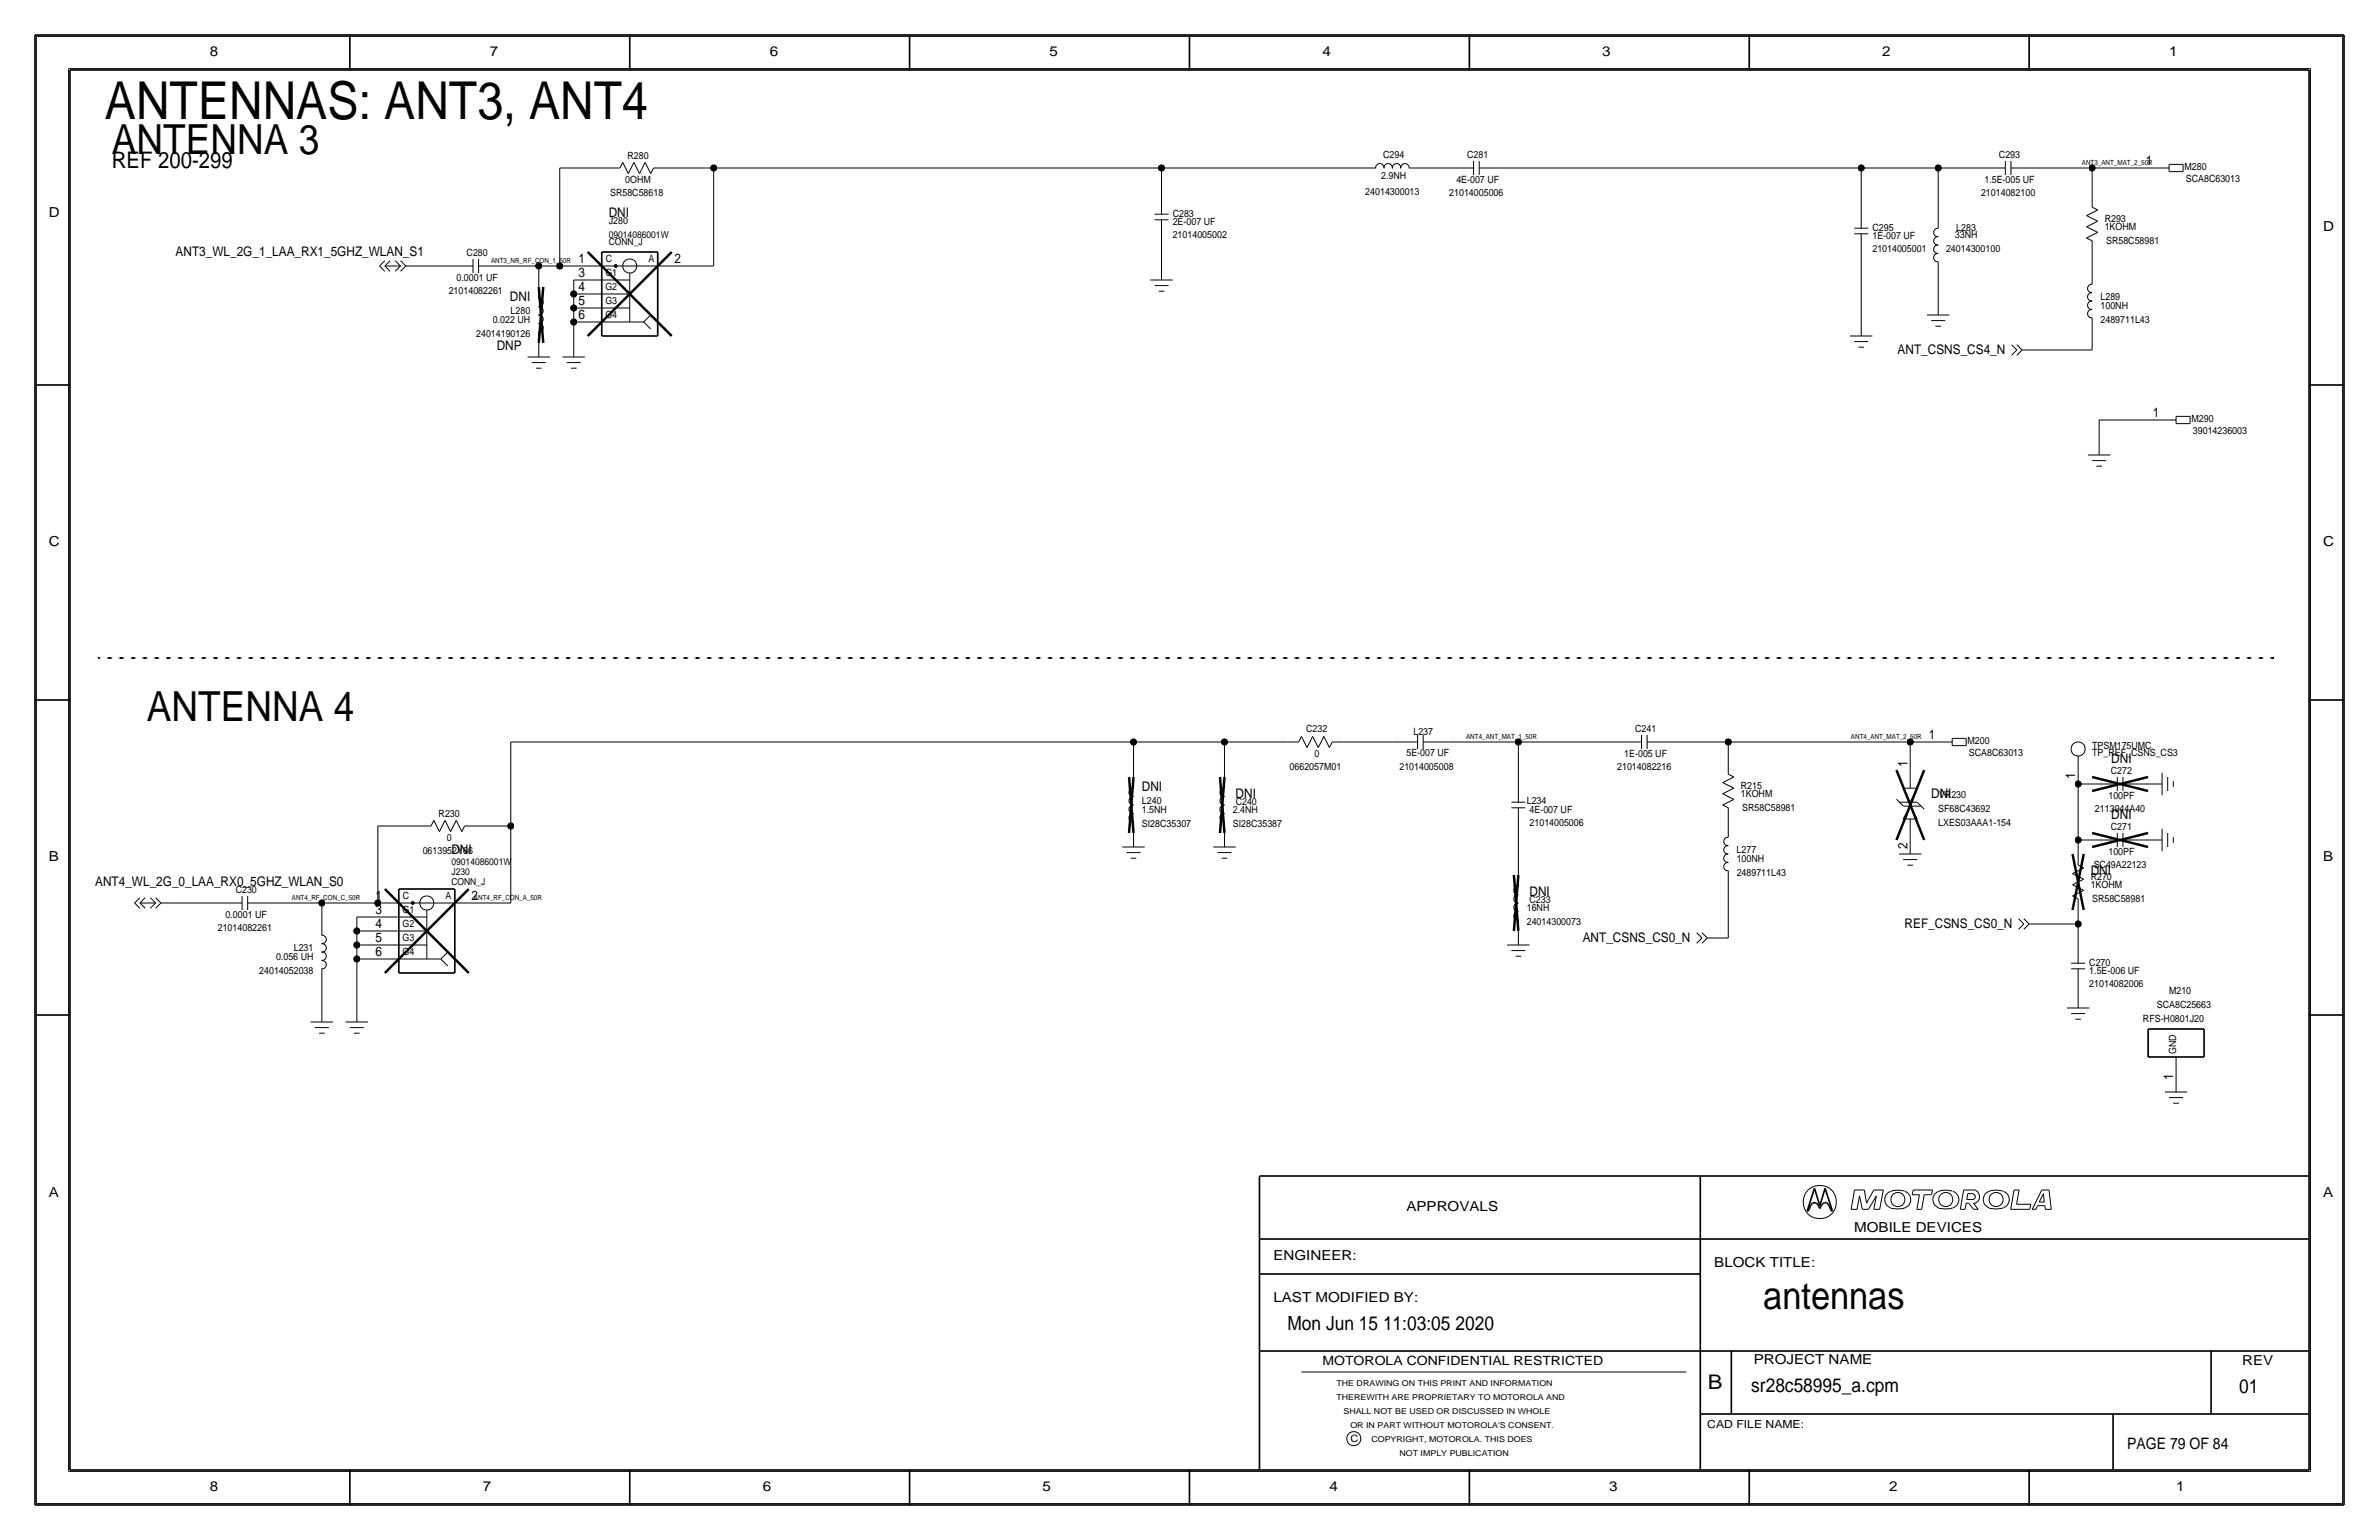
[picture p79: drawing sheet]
<svg xmlns="http://www.w3.org/2000/svg" width="432mm" height="279mm" viewBox="0 0 432 279" stroke-linecap="round" stroke-linejoin="round" font-family="sans-serif">
<defs><g id="words">
<text font-size="9.5" x="19" y="21.6">ANTENNAS: ANT3, ANT4</text>
<g font-size="7.5">
<text x="20.3" y="27.9">ANTENNA 3</text>
<text x="26.7" y="130.8">ANTENNA 4</text>
</g>
<text font-size="7" x="320" y="237.5">antennas</text>
<text font-size="4.1" x="20.3" y="30.5">REF 200-299</text>
<text font-size="3.7" x="310" y="252.1">B</text>
<g font-size="3.5">
<text x="233.7" y="241.3">Mon Jun 15 11:03:05 2020</text>
<text x="317.9" y="252.6">sr28c58995_a.cpm</text>
<text x="406.4" y="252.7">01</text>
</g>
<text font-size="2.9" x="386.1" y="262.9">PAGE 79 OF 84</text>
<g font-size="2.5">
<text x="38.1" y="10.2">8</text>
<text x="88.9" y="10.2">7</text>
<text x="139.7" y="10.2">6</text>
<text x="190.5" y="10.2">5</text>
<text x="240" y="10.2">4</text>
<text x="290.8" y="10.2">3</text>
<text x="341.6" y="10.2">2</text>
<text x="393.7" y="10.2">1</text>
<text x="8.9" y="39.4">D</text>
<text x="421.6" y="41.9">D</text>
<text x="8.9" y="99.1">C</text>
<text x="421.6" y="99.1">C</text>
<text x="8.9" y="156.2">B</text>
<text x="421.6" y="156.2">B</text>
<text x="8.9" y="217.2">A</text>
<text x="255.3" y="219.7">APPROVALS</text>
<text x="421.6" y="217.2">A</text>
<text x="336.5" y="223.5">MOBILE DEVICES</text>
<text x="231.1" y="228.6">ENGINEER:</text>
<text x="311.1" y="229.9">BLOCK TITLE:</text>
<text x="231.1" y="236.2">LAST MODIFIED BY:</text>
<text x="318.3" y="247.5">PROJECT NAME</text>
<text x="407" y="247.6">REV</text>
<text x="38.1" y="270.5">8</text>
<text x="87.6" y="270.5">7</text>
<text x="138.4" y="270.5">6</text>
<text x="189.2" y="270.5">5</text>
<text x="241.3" y="270.5">4</text>
<text x="292.1" y="270.5">3</text>
<text x="342.9" y="270.5">2</text>
<text x="395" y="270.5">1</text>
</g>
<g font-size="2.4">
<text x="389.5" y="30">1</text>
<text x="110.5" y="39.4">DNI</text>
<text x="31.9" y="46.5">ANT3_WL_2G_1_LAA_RX1_5GHZ_WLAN_S1</text>
<text x="105" y="47.7">1</text>
<text x="122.4" y="47.7">2</text>
<text x="105" y="52.8">4</text>
<text x="105" y="50.3">3</text>
<text x="92.6" y="54.6">DNI</text>
<text x="105" y="57.9">6</text>
<text x="105" y="55.4">5</text>
<text x="90.2" y="63.5">DNP</text>
<text x="344.4" y="64.3">ANT_CSNS_CS4_N</text>
<text x="390.7" y="75.7">1</text>
<text x="350.1" y="134.1">1</text>
<text x="207.3" y="143.5">DNI</text>
<text x="346.2" y="139.2" transform="rotate(-90 346.2 139.2)">1</text>
<text x="376.7" y="141.4" transform="rotate(-90 376.7 141.4)">1</text>
<text x="383.2" y="138.4">DNI</text>
<text x="224.3" y="144.8">DNI</text>
<text x="350.5" y="144.8">DNI</text>
<text x="383.2" y="148.6">DNI</text>
<text x="81.9" y="154.9">DNI</text>
<text x="346.2" y="154.1" transform="rotate(-90 346.2 154.1)">2</text>
<text x="17.3" y="160.8">ANT4_WL_2G_0_LAA_RX0_5GHZ_WLAN_S0</text>
<text x="379.5" y="158.8">DNI</text>
<text x="68.1" y="165.9">3</text>
<text x="68.1" y="163.3">1</text>
<text x="85.6" y="163.3">2</text>
<text x="277.6" y="162.6">DNI</text>
<text x="68.1" y="173.5">6</text>
<text x="68.1" y="170.9">5</text>
<text x="68.1" y="168.4">4</text>
<text x="287.3" y="170.9">ANT_CSNS_CS0_N</text>
<text x="345.7" y="168.4">REF_CSNS_CS0_N</text>
<text x="394.5" y="196" transform="rotate(-90 394.5 196)">1</text>
</g>
<text font-size="2.3" x="240" y="247.6">MOTOROLA CONFIDENTIAL RESTRICTED</text>
<text font-size="2" x="309.9" y="259.1">CAD FILE NAME:</text>
<g font-size="1.8">
<text x="113.9" y="28.9">R280</text>
<text x="251.1" y="28.7">C294</text>
<text x="266.3" y="28.7">C281</text>
<text x="362.8" y="28.7">C293</text>
<text x="110.7" y="35.6">SR58C58618</text>
<text x="113.5" y="33.1">0OHM</text>
<text x="247.8" y="35.3">24014300013</text>
<text x="250.7" y="32.5">2.9NH</text>
<text x="263" y="35.6">21014005006</text>
<text x="264.3" y="33.3">4E-007 UF</text>
<text x="359.6" y="35.6">21014082100</text>
<text x="360.2" y="33.3">1.5E-005 UF</text>
<text x="396.5" y="30.9">M280</text>
<text x="396.7" y="33">SCA8C63013</text>
<text x="110.5" y="40.6">J280</text>
<text x="212.9" y="40.9">2E-007 UF</text>
<text x="212.9" y="39.4">C283</text>
<text x="339.9" y="41.9">C295</text>
<text x="355.1" y="41.9">L283</text>
<text x="382" y="40.3">R293</text>
<text x="382" y="41.8">1KOHM</text>
<text x="84.7" y="46.5">C280</text>
<text x="109.9" y="47.5">C</text>
<text x="117.7" y="47.5">A</text>
<text x="212.9" y="43.2">21014005002</text>
<text x="339.9" y="45.7">21014005001</text>
<text x="339.9" y="43.4">1E-007 UF</text>
<text x="353.2" y="45.7">24014300100</text>
<text x="354.8" y="43.2">33NH</text>
<text x="382.3" y="44.3">SR58C58981</text>
<text x="81.4" y="53.3">21014082261</text>
<text x="82.9" y="51.1">0.0001 UF</text>
<text x="109.9" y="52.7">G2</text>
<text x="109.9" y="50.1">G1</text>
<text x="89.5" y="58.7">0.022 UH</text>
<text x="92.7" y="56.9">L280</text>
<text x="109.9" y="55.2">G3</text>
<text x="109.9" y="57.8">G4</text>
<text x="381.3" y="54.4">L289</text>
<text x="381.3" y="58.7">2489711L43</text>
<text x="381.3" y="56.1">100NH</text>
<text x="86.4" y="61.2">24014190126</text>
<text x="397.8" y="76.6">M290</text>
<text x="398" y="78.7">39014236003</text>
<text x="237.1" y="132.8">C232</text>
<text x="238.6" y="137.3">0</text>
<text x="255.3" y="137.2">5E-007 UF</text>
<text x="256.5" y="133.3">L237</text>
<text x="294.8" y="137.4">1E-005 UF</text>
<text x="296.8" y="132.8">C241</text>
<text x="357.1" y="135">M200</text>
<text x="357.4" y="137.2">SCA8C63013</text>
<text x="379.7" y="137.2">TP_REF_CSNS_CS3</text>
<text x="379.7" y="135.9">TPSM175UMC</text>
<text x="234.1" y="139.7">0662057M01</text>
<text x="254" y="139.7">21014005008</text>
<text x="293.5" y="139.7">21014082216</text>
<text x="316" y="143.2">R215</text>
<text x="383.1" y="140.5">C272</text>
<text x="79.6" y="148.2">R230</text>
<text x="207.3" y="147.6">1.5NH</text>
<text x="207.3" y="145.8">L240</text>
<text x="223.8" y="147.6">2.4NH</text>
<text x="224.3" y="146">C240</text>
<text x="277.1" y="145.8">L234</text>
<text x="277.6" y="149.9">21014005006</text>
<text x="277.6" y="147.6">4E-007 UF</text>
<text x="316" y="144.6">1KOHM</text>
<text x="316.2" y="147.2">SR58C58981</text>
<text x="351.8" y="147.3">SF68C43692</text>
<text x="351.8" y="149.9">LXES03AAA1-154</text>
<text x="352" y="144.8">VR230</text>
<text x="380.2" y="147.3">2113944A40</text>
<text x="382.7" y="145">100PF</text>
<text x="76.7" y="154.9">0613952Y66</text>
<text x="81.1" y="152.5">0</text>
<text x="207.3" y="150.1">SI28C35307</text>
<text x="223.8" y="150.1">SI28C35387</text>
<text x="315.2" y="154.7">L277</text>
<text x="382.7" y="155.2">100PF</text>
<text x="383.1" y="150.6">C271</text>
<text x="315.2" y="156.5">100NH</text>
<text x="315.2" y="159">2489711L43</text>
<text x="379.5" y="159.7">R270</text>
<text x="379.5" y="161.1">1KOHM</text>
<text x="380" y="157.5">SC49A22123</text>
<text x="40.9" y="166.6">0.0001 UF</text>
<text x="42.8" y="162.1">C230</text>
<text x="73.1" y="165.7">G1</text>
<text x="73.1" y="163.1">C</text>
<text x="80.9" y="163.1">A</text>
<text x="277.1" y="167.9">24014300073</text>
<text x="277.1" y="165.4">16NH</text>
<text x="277.6" y="163.8">C233</text>
<text x="379.7" y="163.7">SR58C58981</text>
<text x="39.5" y="168.9">21014082261</text>
<text x="53.3" y="172.5">L231</text>
<text x="73.1" y="170.8">G3</text>
<text x="73.1" y="173.3">G4</text>
<text x="73.1" y="168.3">G2</text>
<text x="47.1" y="176.8">24014052038</text>
<text x="50.1" y="174.2">0.056 UH</text>
<text x="379.2" y="179.1">21014082006</text>
<text x="379.2" y="176.8">1.5E-006 UF</text>
<text x="379.2" y="175.3">C270</text>
<text x="389" y="185.4">RFS-H0801J20</text>
<text x="391.5" y="182.9">SCA8C25663</text>
<text x="393.7" y="180.3">M210</text>
<text x="395" y="191.3" transform="rotate(-90 395 191.3)">GND</text>
<text x="245.1" y="261.6">C</text>
</g>
<g font-size="1.7">
<text x="110.5" y="43.2">09014086001W</text>
<text x="110.5" y="44.4">CONN_J</text>
<text x="81.9" y="160.5">CONN_J</text>
<text x="81.9" y="158.7">J230</text>
<text x="81.9" y="156.9">09014086001W</text>
</g>
<g font-size="1.5">
<text x="242.6" y="251.5">THE DRAWING ON THIS PRINT AND INFORMATION</text>
<text x="242.6" y="254">THEREWITH ARE PROPRIETARY TO MOTOROLA AND</text>
<text x="243.8" y="256.5">SHALL NOT BE USED OR DISCUSSED IN WHOLE</text>
<text x="245.1" y="259.1">OR IN PART WITHOUT MOTOROLA'S CONSENT.</text>
<text x="248.9" y="261.6">COPYRIGHT, MOTOROLA. THIS DOES</text>
<text x="254" y="264.2">NOT IMPLY PUBLICATION</text>
</g>
<g font-size="1.3">
<text x="377.9" y="30">ANT3_ANT_MAT_2_50R</text>
<text x="89.1" y="47.8">ANT3_NR_RF_CON_1_50R</text>
<text x="266.1" y="134.1">ANT4_ANT_MAT_1_50R</text>
<text x="336" y="134.1">ANT4_ANT_MAT_2_50R</text>
<text x="53" y="163.3">ANT4_RF_CON_C_50R</text>
<text x="86" y="163.3">ANT4_RF_CON_A_50R</text>
</g>
</g></defs>
<g fill="none" stroke="#000" stroke-width=".18">
<path d="M6.6 6.6h418.6zM6.6 6.6v266.2zM12.4 12.4v254.6zM12.4 12.4h407zM419.4 12.4v254.6zM425.2 6.6v266.2zM101.6 30.5h8.9zM101.6 30.5v17.8zM110.5 30.5h2zM113 29.5l-.5 1zM113 29.5l1 2zM115.1 29.5l-1.1 2z"/>
<path d="M115.1 29.5l1 2zM117.1 29.5l-1 2zM117.1 29.5l1 2zM118.6 30.5l-.5 1zM118.6 30.5h2zM120.7 30.5h8.8zM129.5 30.5h81.3zM129.5 30.5v17.8zM209.5 39.9h2.6zM209.6 38.9h2.5zM210.8 30.5h36.8zM210.8 30.5v3.8z"/>
<path d="M210.8 39.9v4.5zM210.8 34.3v4.6zM247.6 30.5h2.1zM249.7 30.5a.75 .75 0 0 1 .7-.8 .75 .75 0 0 1 .8 .8M251.2 30.5a.75 .75 0 0 1 .7-.8 .75 .75 0 0 1 .8 .8M252.7 30.5a.75 .75 0 0 1 .8-.8 .75 .75 0 0 1 .7 .8M254.3 30.5a.75 .75 0 0 1 .7-.8 .75 .75 0 0 1 .7 .8M255.8 30.5h2zM257.8 30.5h5.1zM262.9 30.5h4.6zM267.5 29.2v2.5zM268.5 30.5h4.5z"/>
<path d="M268.5 29.2v2.6zM273 30.5h64.8zM337.8 30.5h14zM337.8 30.5v6.3zM337.8 36.8v4.6zM351.8 30.5h7.6zM351.8 30.5v8.9zM351.8 39.4v2zM359.4 30.5h4.6zM364 29.2v2.5zM365 30.5h4.6zM365 29.2v2.6z"/>
<path d="M369.6 30.5h10.1zM378.7 39.1l2-1zM378.7 39.1l2 1zM379.7 30.5h11.5zM379.7 30.5v5.1zM379.7 35.6v2zM379.7 37.6l1 .5zM391.2 30.5h2.5zM393.7 31.1h2.5zM393.7 29.8v1.3zM393.7 29.8h2.5zM396.2 29.8v1.3z"/>
<path d="M68.9 48.3l.9 .9zM69.8 48.3l1 .9zM69.8 48.3h2.9zM69.8 48.3l1-1zM69.9 47.3l-1 1zM71.7 47.3l1 1zM71.7 49.2l1-.9zM72.7 47.3l1 1zM73.7 48.3l-1 .9zM73.7 48.3h2.5zM76.2 48.3h5.1zM81.3 48.3h4.6z"/>
<path d="M85.9 47v2.5zM86.9 48.3h4.5zM86.9 47v2.5zM91.4 48.3h6.4zM97.7 54.2a.75 .75 0 0 1 .9 .7 .75 .75 0 0 1-.9 .7M97.7 57.2a.75 .75 0 0 1 .9 .7 .75 .75 0 0 1-.9 .8M97.7 58.7a.75 .75 0 0 1 .9 .8 .75 .75 0 0 1-.9 .7M97.7 55.7a.75 .75 0 0 1 .9 .7 .75 .75 0 0 1-.9 .8M97.8 48.3h3.8zM97.8 48.3v3.8zM97.8 52.1v2zM101.6 48.3h5.1z"/>
<path d="M104.1 55.9h2.6zM104.1 58.4h2.6zM104.1 53.3h2.6zM104.1 53.3v2.6zM104.1 55.9v2.5zM104.1 58.4v3.8zM104.1 50.8v2.5zM104.1 50.8h2.6zM106.7 55.9h7.6zM106.7 53.3h7.6zM106.7 50.8h7.6zM106.7 48.3h15.2z"/>
<path d="M106.7 58.4h10.1zM114.3 49.5v8.9zM116.8 58.4l1.3 1.3zM118.1 57.2l-1.3 1.2zM121.9 48.3h7.6zM208.8 50.8h4.1zM209.6 51.8h2.5zM210.3 52.8h1zM210.8 44.4v3.9zM210.8 48.3v2.5zM336.5 42.4h2.6zM336.6 41.4h2.5z"/>
<path d="M337.8 47v11.4zM337.8 58.4v2.6zM337.8 42.4v4.6zM349.8 57.2h4zM350.5 58.2h2.6zM351.3 59.2h1zM351.8 49.5v5.1zM351.8 54.6v2.6zM351.8 47.5v2zM351.8 43a.74 .74 0 0 0-.8 .7 .74 .74 0 0 0 .8 .7M351.8 46a.74 .74 0 0 0-.8 .8 .74 .74 0 0 0 .8 .7M351.8 44.5a.74 .74 0 0 0-.8 .7 .74 .74 0 0 0 .8 .8"/>
<path d="M351.8 41.5a.74 .74 0 0 0-.8 .7 .74 .74 0 0 0 .8 .7M378.7 41.1l2-1zM378.7 41.1l2 1.1zM378.7 43.2l1 .5zM378.7 43.2l2-1zM379.7 59.7v3.8zM379.7 45.7v3.8zM379.7 57.7v2zM379.7 49.5v2.1zM379.7 43.7v2zM379.7 51.6a.74 .74 0 0 0-.8 .7 .74 .74 0 0 0 .8 .8M379.7 54.7a.74 .74 0 0 0-.8 .7 .74 .74 0 0 0 .8 .7"/>
<path d="M379.7 56.2a.74 .74 0 0 0-.8 .7 .74 .74 0 0 0 .8 .8M379.7 53.1a.74 .74 0 0 0-.8 .8 .74 .74 0 0 0 .8 .7M95.8 64.8h4zM96.5 65.8h2.6zM97.3 66.8h1zM97.8 62.2v2.6zM97.8 60.2v2zM102.1 64.8h4.1zM102.9 65.8h2.5zM103.6 66.8h1zM104.1 62.2v2.6zM335.8 61h4.1z"/>
<path d="M336.6 62h2.5zM337.3 63h1zM365.1 62.5l1 1zM365.1 64.5l1-1zM366.1 64.5l.9-1zM366.1 62.5l.9 1zM367 63.5h1.3zM368.3 63.5h11.4zM381 76.2h11.4zM381 76.2v3.8zM392.4 76.2h2.6zM395 75.5v1.4z"/>
<path d="M395 75.5h2.5zM395 76.9h2.5zM397.5 75.5v1.4zM379 82.5h4zM379.7 83.6h2.6zM380.5 84.6h1zM381 80v2.5zM92.7 134.6h113zM92.7 134.6v15.3zM205.7 134.6h16.5zM205.7 134.6v6.4zM222.2 134.6v6.4z"/>
<path d="M222.3 134.6h11.4zM233.7 134.6h2zM236.2 133.6l-.5 1zM236.2 133.6l1 2zM238.3 133.6l-1.1 2zM238.3 133.6l1 2zM240.3 133.6l-1 2zM240.3 133.6l1 2zM241.8 134.6l-.5 1zM241.8 134.6h2zM243.8 134.6h8.9zM252.7 134.6h4.6z"/>
<path d="M257.3 133.3v2.6zM258.3 134.6h4.6zM258.3 133.4v2.5zM262.9 134.6h12.7zM275.6 134.6h17.8zM275.6 134.6v6.4zM293.4 134.6h4.5zM297.9 133.3v2.6zM299 134.6h4.5zM299 133.4v2.5zM303.5 134.6h10.2zM313.7 134.6h33z"/>
<path d="M313.7 134.6v3.8zM313.7 138.4v2.1zM346.7 134.6v5.1zM346.7 139.7v3.3zM346.7 134.6h5.1zM351.8 134.6h2.5zM354.3 135.3h2.6zM354.3 134v1.3zM354.3 134h2.6zM356.9 134v1.3zM377.2 139.7v2.5zM377.2 137.2v2.5z"/>
<path d="M68.6 149.9v13.9zM68.6 149.9h7.6zM76.2 149.9h2zM78.7 148.8l-.5 1.1zM78.7 148.8l1.1 2.1zM80.8 148.8l-1 2.1zM80.8 148.8l1 2.1zM82.8 148.8l-1 2.1zM82.8 148.8l1 2.1zM84.3 149.9h2.1zM84.3 149.9l-.5 1zM86.4 149.9h6.3z"/>
<path d="M92.7 149.9v13.9zM203.7 153.7h4.1zM204.5 154.7h2.5zM205.2 155.7h1zM205.7 151.1v2.6zM205.7 149.1v2zM205.7 141v2zM205.7 143.1a.74 .74 0 0 0-.8 .7 .74 .74 0 0 0 .8 .7M205.7 146.1a.74 .74 0 0 0-.8 .7 .74 .74 0 0 0 .8 .8M205.7 147.6a.74 .74 0 0 0-.8 .8 .74 .74 0 0 0 .8 .7M205.7 144.6a.74 .74 0 0 0-.8 .7 .74 .74 0 0 0 .8 .8M220.2 153.7h4.1z"/>
<path d="M221 154.7h2.5zM221.7 155.7h1.1zM222.2 151.1v2.6zM222.2 149.1v2zM222.2 141v2zM222.2 143.1a.74 .74 0 0 0-.8 .7 .74 .74 0 0 0 .8 .7M222.2 146.1a.74 .74 0 0 0-.8 .7 .74 .74 0 0 0 .8 .8M222.2 147.6a.74 .74 0 0 0-.8 .8 .74 .74 0 0 0 .8 .7M222.2 144.6a.74 .74 0 0 0-.8 .7 .74 .74 0 0 0 .8 .8M274.3 146.6h2.6zM274.3 145.5h2.6zM275.6 151.1v7.6z"/>
<path d="M275.6 146.6v4.5zM275.6 141v4.5zM275.6 158.8v2zM312.7 144l2-1zM312.7 144l2 1zM312.7 142l2-1zM312.7 146l1 .6zM312.7 142l2 1zM312.7 146l2-1zM313.7 148.6v1.3zM313.7 158v2zM313.7 149.9v2z"/>
<path d="M313.7 146.6v2zM313.7 151.9a.74 .74 0 0 0-.8 .8 .74 .74 0 0 0 .8 .7M313.7 155a.74 .74 0 0 0-.8 .7 .74 .74 0 0 0 .8 .8M313.7 156.5a.74 .74 0 0 0-.8 .8 .74 .74 0 0 0 .8 .7M313.7 153.5a.74 .74 0 0 0-.8 .7 .74 .74 0 0 0 .8 .7M313.7 140.5l1 .5zM344.2 145l.6 .6zM344.7 154.9h4zM344.8 145.5h3.2zM344.8 145.6l.7 .7zM345.4 143l1.3 2.5zM345.4 156h2.6z"/>
<path d="M345.4 148.6h2.6zM345.4 143h2.6zM345.5 146.3h3.1zM346.2 157h1zM346.7 152.4v2.5zM346.7 148.6v3.8zM346.7 146.3l-1.3 2.3zM346.7 146.3l1.3 2.3zM348 143l-1.3 2.5zM348 145.5l1.2 1.3zM376.2 158.5l2-1zM376.2 158.5l2 1z"/>
<path d="M377.2 142.2h2.5zM377.2 142.2v10.2zM377.2 152.4h2.5zM377.2 152.4v2.5zM377.2 154.9v2.1zM377.2 157l1 .5zM379.7 142.2h4.6zM379.7 152.4h4.6zM384.3 141v2.5zM384.3 151.1v2.6zM385.3 142.2h4.6zM385.3 141v2.5z"/>
<path d="M385.3 152.4h4.6zM385.3 151.1v2.6zM389.9 142.2h2.5zM389.9 152.4h2.5zM392.4 140.2v4.1zM392.4 150.4v4zM393.4 141v2.5zM393.4 151.1v2.6zM394.5 141.7v1zM394.5 151.9v1zM24.4 163.8l1 1zM24.4 163.8l1-.9z"/>
<path d="M25.4 163.8l1 1zM25.4 163.8l1-.9zM25.4 163.8h2.8zM27.3 164.8l.9-1zM27.3 162.9l.9 .9zM28.2 164.8l1-1zM28.2 162.9l1 .9zM29.2 163.8h2.5zM31.7 163.8h7.7zM39.4 163.8h4.5zM43.9 162.6v2.5zM45 163.8h4.5z"/>
<path d="M45 162.6v2.5zM49.5 163.8h8.9zM58.4 169.7a.75 .75 0 0 1 .8 .8 .75 .75 0 0 1-.8 .7M58.4 172.8a.75 .75 0 0 1 .8 .7 .75 .75 0 0 1-.8 .7M58.4 174.3a.75 .75 0 0 1 .8 .7 .75 .75 0 0 1-.8 .8M58.4 171.2a.75 .75 0 0 1 .8 .8 .75 .75 0 0 1-.8 .7M58.4 163.8h10.2zM58.4 177.8v5.1zM58.4 163.8v3.8zM58.4 175.8v2zM58.4 167.6v2.1zM64.8 174h5z"/>
<path d="M64.8 171.4h5zM64.8 168.9h5zM64.8 171.5v2.5zM64.8 174v8.9zM64.8 168.9v2.5zM64.8 166.4v2.5zM64.8 166.4h5.1zM68.6 163.8h1.2zM69.8 163.8h15.3zM69.8 171.4h7.7zM69.8 168.9h7.7zM69.8 166.4h7.7z"/>
<path d="M69.9 174h10.1zM77.5 165.1v8.9zM80 174l1.3 1.3zM81.3 172.7l-1.3 1.3zM85.1 163.8h7.6zM273.6 171.4h4zM274.3 172.5h2.6zM275.1 173.5h1zM275.6 168.9v2.5zM275.6 166.9v2zM275.6 160.8a.74 .74 0 0 0-.8 .8 .74 .74 0 0 0 .8 .7M275.6 163.9a.74 .74 0 0 0-.8 .7 .74 .74 0 0 0 .8 .8"/>
<path d="M275.6 165.4a.74 .74 0 0 0-.8 .7 .74 .74 0 0 0 .8 .8M275.6 162.4a.74 .74 0 0 0-.8 .7 .74 .74 0 0 0 .8 .7M307.9 171.1l1-.9zM307.9 169.2l1 1zM308.9 171.1l1-.9zM308.9 169.2l1 1zM309.9 170.2h1.3zM311.1 170.2h2.6zM313.7 160v10.2zM366.4 168.6l.9-1zM366.4 166.7l.9 .9zM367.3 166.7l1 .9z"/>
<path d="M367.3 168.6l1-1zM368.3 167.6h1.3zM369.6 167.6h7.6zM375.9 175.8h2.6zM375.9 174.8h2.6zM376.2 160.5l2-1zM376.2 160.5l2 1zM376.2 162.6l1 .5zM376.2 162.6l2-1.1zM377.2 165.1v2.5zM377.2 167.6v2.6zM377.2 175.8v4.5z"/>
<path d="M377.2 170.2v4.6zM377.2 163.1v2zM56.4 185.4h4.1zM57.1 186.4h2.6zM57.9 187.5h1zM58.4 182.9v2.5zM62.7 185.4h4.1zM63.5 186.4h2.5zM64.3 187.5h1zM64.8 182.9v2.5zM375.2 182.9h4zM375.9 183.9h2.6z"/>
<path d="M376.7 184.9h1zM377.2 180.3v2.6zM392.9 198.1h4.1zM393.7 199.1h2.5zM395 194.3v1.3zM395 195.6v2.5zM395 191.8v2.5zM336 219.4h1.1zM336.6 215.9h1.8zM336.6 215.9l-.6 3.5zM337.5 217l-.4 2.4zM337.5 217l.5 2.4z"/>
<path d="M338 219.4h1.1zM338.4 215.9l.4 2.4zM340.1 219.4h1.1zM340.1 215.9h1.7zM340.1 215.9l-1.3 2.4zM340.6 217l-1.5 2.4zM340.6 217l-.5 2.4zM341.8 215.9l-.6 3.5zM343.1 216.2a1.6 1.6 0 0 0-1 1.5 1.6 1.6 0 0 0 1.1 1.5M345.7 216.1h-.2a4 4 0 0 0-2.3 .1M345.7 216.2a1.59 1.59 0 0 1 1.1 1.5 1.59 1.59 0 0 1-1.1 1.5 5.1 5.1 0 0 1-2.5 0M347.1 216.8h1.3z"/>
<path d="M347.3 215.9l-.2 .9zM347.3 215.9h3.5zM347.9 219.4h.9zM348.4 216.8l-.5 2.6zM349.2 216.8l-.4 2.6zM349.2 216.8h1.4zM350.8 215.9l-.2 .9zM354.4 216.1a3.1 3.1 0 0 0-3.3 .7 1.62 1.62 0 0 0 .8 2.4M354.4 219.2a5.1 5.1 0 0 1-2.5 0M354.5 216.2a1.59 1.59 0 0 1 1 1.5 1.59 1.59 0 0 1-1 1.5M355.8 219.4h.9zM356.4 215.9l-.6 3.5z"/>
<path d="M356.4 215.9h2.2zM356.9 218.3l-.2 1.1zM356.9 218.3h.4zM357 217.6h1.2zM357.2 216.6l-.2 1zM357.2 216.6h1zM357.3 218.3l.9 1.1zM358.1 216.7a.5 .5 0 0 1 .4 .4 .5 .5 0 0 1-.4 .5M358.2 219.4h.9zM358.2 218.3l.9 1.1zM358.2 218.3h.4zM358.5 216a1.24 1.24 0 0 1 .8 1.1 1.24 1.24 0 0 1-.8 1.2"/>
<path d="M363.5 216.1a3.1 3.1 0 0 0-3.3 .7 1.62 1.62 0 0 0 .8 2.4M363.6 219.2a5.1 5.1 0 0 1-2.6 0M363.6 216.2a1.59 1.59 0 0 1 1.1 1.5 1.59 1.59 0 0 1-1.1 1.5M364.9 219.4h3.5zM365.6 215.9l-.7 3.5zM365.6 215.9h.9zM366 218.5h2.6zM366.5 215.9l-.5 2.6zM368.6 218.5l-.2 .9zM368.9 219.4h.6zM369.8 218.7h1.3zM369.8 218.7l-.3 .7z"/>
<path d="M370.1 218.1h.9zM370.6 215.9l-1.7 3.5zM370.6 215.9h1.3zM370.9 216.6l-.8 1.5zM370.9 216.6l.1 1.5zM371.1 218.7l.1 .7zM371.2 219.4h1.1zM371.9 215.9l.4 3.5zM394.5 200.2h1zM236.2 248.9h69.9zM6.6 272.8h418.6zM12.4 267h407z"/>
<circle cx="114.3" cy="48.3" r="1.28"/>
<circle cx="377.2" cy="135.9" r="1.28"/>
<circle cx="77.5" cy="163.8" r="1.28"/>
<circle cx="330.3" cy="218.1" r="3"/>
<circle cx="344.5" cy="217.6" r="1.28"/>
<circle cx="353.2" cy="217.6" r="1.28"/>
<circle cx="362.3" cy="217.6" r="1.28"/>
<circle cx="245.7" cy="261" r="1.28"/>
</g>
<path d="M17.8 119.4h394.9z" fill="none" stroke="#000" stroke-width=".18" stroke-dasharray=".7 1.4" stroke-linecap="butt"/>
<g fill="#000" stroke="#000" stroke-width=".18">
<path d="M111.6 48.1h.4v.3h-.4zM74.7 163.7h.4v.3h-.4z"/>
<circle cx="129.5" cy="30.5" r=".56"/>
<circle cx="210.8" cy="30.5" r=".56"/>
<circle cx="337.8" cy="30.5" r=".56"/>
<circle cx="351.8" cy="30.5" r=".56"/>
<circle cx="379.7" cy="30.5" r=".56"/>
<circle cx="97.8" cy="48.3" r=".56"/>
<circle cx="101.6" cy="48.3" r=".56"/>
<circle cx="104.1" cy="53.3" r=".56"/>
<circle cx="104.1" cy="55.9" r=".56"/>
<circle cx="104.1" cy="58.4" r=".56"/>
<circle cx="205.7" cy="134.6" r=".56"/>
<circle cx="222.2" cy="134.6" r=".56"/>
<circle cx="275.6" cy="134.6" r=".56"/>
<circle cx="313.7" cy="134.6" r=".56"/>
<circle cx="346.7" cy="134.6" r=".56"/>
<circle cx="92.7" cy="149.9" r=".56"/>
<circle cx="377.2" cy="152.4" r=".56"/>
<circle cx="377.2" cy="142.2" r=".56"/>
<circle cx="58.4" cy="163.8" r=".56"/>
<circle cx="64.8" cy="171.4" r=".56"/>
<circle cx="64.8" cy="174" r=".56"/>
<circle cx="64.8" cy="168.9" r=".56"/>
<circle cx="68.6" cy="163.8" r=".56"/>
<circle cx="377.2" cy="167.6" r=".56"/>
</g>
<g fill="none" stroke="#000" stroke-width=".3">
<path d="M6.3 6.4v266.7zM6.4 6.4h419zM12.7 12.7h406.4zM12.7 12.7v254zM63.5 6.4v6.3zM114.3 6.4v6.3zM165.1 6.4v6.3zM215.9 6.3v6.4zM266.7 6.4v6.3zM317.5 6.4v6.3zM368.3 6.4v6.3zM419.1 12.7v254z"/>
<path d="M425.4 6.4v266.7zM109.2 45.7h10.2zM109.2 45.7v15.3zM119.4 45.7v15.3zM6.3 69.8h6.4zM109.2 61h10.2zM419.1 69.8h6.3zM6.3 127h6.4zM419.1 127h6.3zM72.4 176.5h10.1zM72.4 161.3v15.2zM72.4 161.3h10.1z"/>
<path d="M82.5 161.3v15.2zM6.3 184.1h6.4zM389.9 186.7h10.1zM389.9 186.7v5.1zM389.9 191.8h10.1zM400 186.7v5.1zM419.1 184.1h6.3zM228.6 213.4v53.3zM228.6 213.4h190.5zM308.6 213.4v53.3zM328 219.7h.2zM328.4 219.4l-.2 .3z"/>
<path d="M328.6 218.8l-.2 .6zM328.8 218.5l-.2 .3zM329 218.3l.2-.1zM329 218.3l-.2 .2zM329.2 218.2h.2zM329.3 215.6l-1.3 4.1zM329.3 215.6l1 3.1zM329.4 218.2l.2 .1zM329.6 218.3l.3 .2zM329.9 218.5l.2 .3zM330.1 218.8l.2 .5zM330.5 218.8l-.2 .5z"/>
<path d="M330.8 218.5l-.3 .3zM331 218.3l-.2 .2zM331 218.3l.2-.1zM331.2 218.2h.2zM331.3 215.6l1.3 4.1zM331.3 215.6l-1 3.1zM331.4 218.2l.2 .1zM331.6 218.3l.2 .2zM331.8 218.5l.2 .3zM332 218.8l.3 .6zM332.3 219.4l.1 .3zM332.4 219.7h.2z"/>
<path d="M228.6 231.1h80zM228.6 224.8h190.5zM228.6 245.1h190.5zM308.6 256.5h110.5zM314.2 245.1v11.4zM383.5 256.5v10.2zM401.3 245.1v11.4zM6.4 273h419zM12.7 266.7h406.4zM63.5 266.7v6.4zM114.3 266.7v6.4zM165.1 266.7v6.4z"/>
<path d="M215.9 266.7v6.3zM266.7 266.7v6.4zM317.5 266.7v6.4zM368.3 266.7v6.4z"/>
</g>
<g fill="none" stroke="#000" stroke-width=".45">
<path d="M97.8 52.1l.8 10.1zM98.6 52.1l-.8 10.1zM106.7 45.7l15.2 15.3zM106.7 61l15.2-15.3zM344.2 139.7l5.1 12.7zM349.3 139.7l-5.1 12.7zM204.9 141l.8 10.1zM205.7 141l-.8 10.1zM221.4 141l.8 10.1zM222.2 141l-.8 10.1zM274.8 158.8l.8 10.1zM275.6 158.7l-.8 10.2z"/>
<path d="M376.2 154.9l2 10.2zM378.2 154.9l-2 10.2zM379.7 143.5l10.2-2.5zM379.7 141l10.2 2.5zM379.7 153.7l10.2-2.6zM379.7 151.1l10.2 2.6zM69.8 176.5l15.3-15.2zM69.8 161.3l15.3 15.2z"/>
</g>
<use href="#words"/>
</svg>
